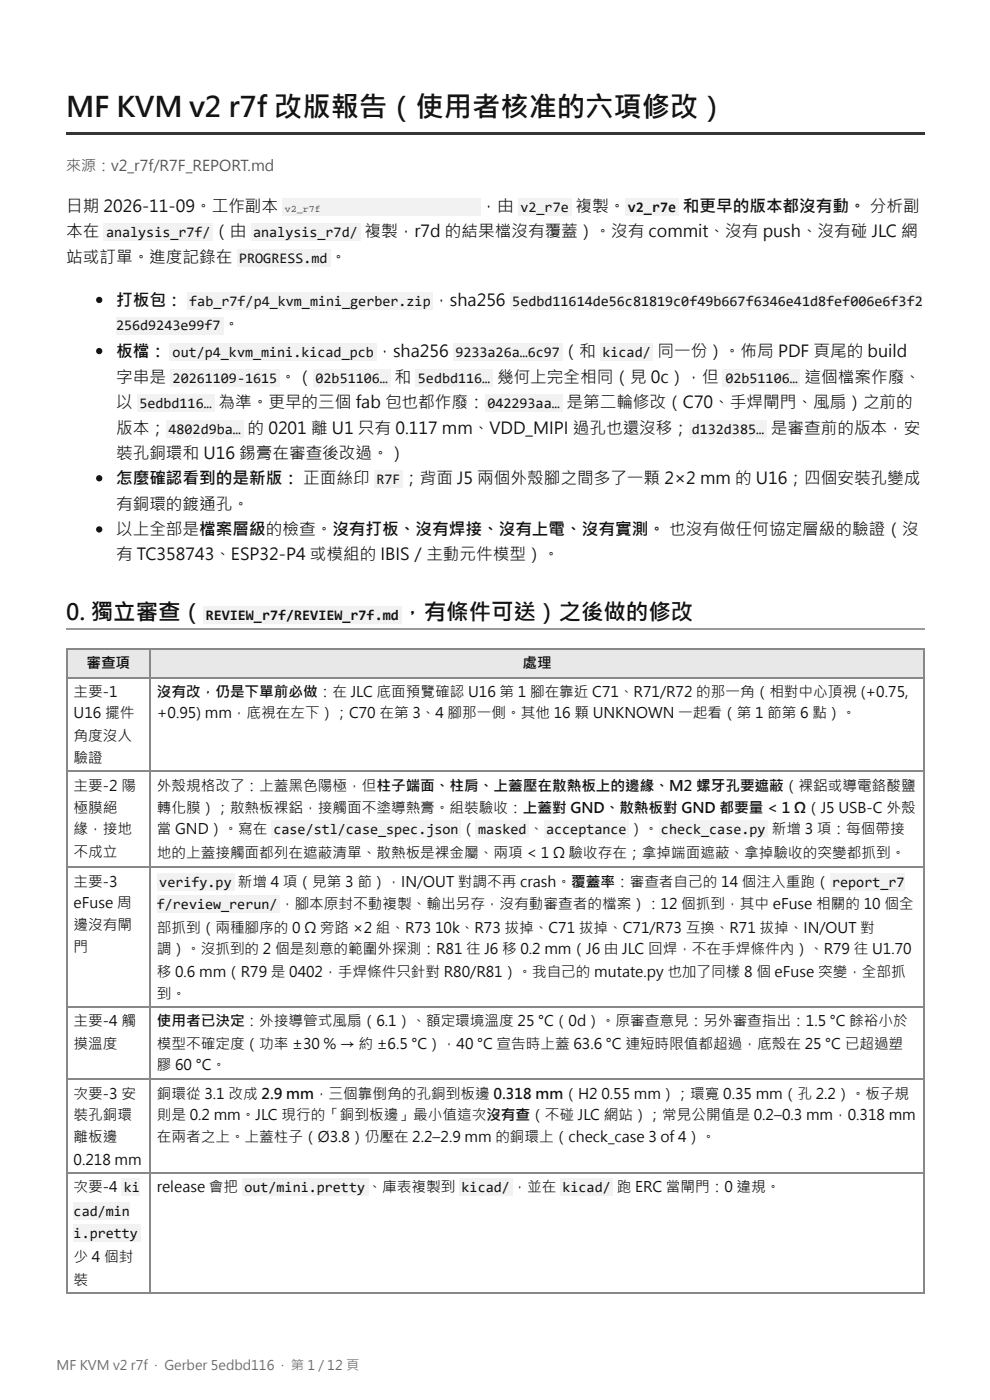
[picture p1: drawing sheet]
<svg xmlns="http://www.w3.org/2000/svg" width="210mm" height="297mm" viewBox="0 0 210 297" stroke-linecap="round" stroke-linejoin="round" font-family="sans-serif">
<defs><g id="words">
<text font-size="6" fill="#111" x="14" y="24.9">MF KVM v2 r7f 改版報告（使用 者核准的六項修改）</text>
<g font-size="4.8" fill="#111">
<text x="14" y="131.5">0. 獨立審查（</text>
<text x="85.1" y="131.5">，有條件可送）之後做的修改</text>
</g>
<g font-size="3.5" fill="#111">
<text x="14" y="45">日 期 2026-11-09。工作副本</text>
<text x="101.9" y="45">，由</text>
<text x="122" y="45">複製。</text>
<text x="144.8" y="45">和更早的版本都沒有動。 分析副</text>
<text x="14" y="50.3">本在</text>
<text x="45.2" y="50.3">（由</text>
<text x="77.3" y="50.3">複製，r7d 的結果檔沒有覆蓋）。沒有 commit、沒有 push、沒有碰 JLC 網</text>
<text x="14" y="55.8">站或訂單。進度記錄在</text>
<text x="70" y="55.8">。</text>
<text x="24.6" y="64.8">打板包：</text>
<text x="91.9" y="64.8">，sha256</text>
<text x="47.3" y="70.1">。</text>
<text x="24.6" y="75.7">板檔：</text>
<text x="79.8" y="75.7">，sha256</text>
<text x="119.3" y="75.7">（和</text>
<text x="139.4" y="75.7">同一份）。佈局 PDF 頁尾的 build</text>
<text x="24.6" y="81.2">字串是</text>
<text x="59.3" y="81.2">。（</text>
<text x="83.7" y="81.2">和</text>
<text x="105.4" y="81.2">幾何上完全相同（見 0c），但</text>
<text x="170.6" y="81.2">這個檔案作廢、</text>
<text x="24.6" y="86.5">以</text>
<text x="46.3" y="86.5">為準。更早的三個 fab 包也都作廢：</text>
<text x="120.1" y="86.5">是第二輪修改（C70、手焊閘門 、風扇）之前的</text>
<text x="24.6" y="92.1">版本；</text>
<text x="52.5" y="92.1">的 0201 離 U1 只有 0.117 mm、VDD_MIPI 過孔也還沒移；</text>
<text x="163.4" y="92.1">是審查前的版本，安</text>
<text x="24.6" y="97.4">裝孔銅環和 U16 錫膏在審查後改過。）</text>
<text x="24.6" y="102.7">怎麼確認看到的是新版： 正面絲印</text>
<text x="85.5" y="102.7">；背面 J5 兩個外殼腳之間多了一顆 2×2 mm 的 U16；四個安裝孔變成</text>
<text x="24.6" y="108.2">有銅環的鍍通孔。</text>
<text x="24.6" y="113.5">以上全部是檔案層級的檢查。沒有打板、沒有焊接、沒有上電、沒有實測。 也沒有做任何協定層級的驗證（沒</text>
<text x="24.6" y="118.8">有 TC358743、ESP32-P4 或模組的 IBIS／主動元件模型）。</text>
</g>
<text font-size="3.2" fill="#555" x="14" y="36.2">來源：v2_r7f/R7F_REPORT.md</text>
<g font-size="3.1" fill="#111">
<text x="110.4" y="45">v2_r7e</text>
<text x="133.1" y="45">v2_r7e</text>
<text x="22.5" y="50.3">analysis_r7f/</text>
<text x="53.7" y="50.3">analysis_r7d/</text>
<text x="50.7" y="55.8">PROGRESS.md</text>
<text x="40.1" y="64.8">fab_r7f/p4_kvm_mini_gerber.zip</text>
<text x="108.6" y="64.8">5edbd11614de56c81819c0f49b667f6346e41d8fef006e6f3f2</text>
<text x="24.6" y="70.1">256d9243e99f7</text>
<text x="36.6" y="75.7">out/p4_kvm_mini.kicad_pcb</text>
<text x="96.6" y="75.7">9233a26a…6c97</text>
<text x="127.7" y="75.7">kicad/</text>
<text x="36.6" y="81.2">20261109-1615</text>
<text x="66.9" y="81.2">02b51106…</text>
<text x="88.6" y="81.2">5edbd116…</text>
<text x="153.8" y="81.2">02b51106…</text>
<text x="29.5" y="86.5">5edbd116…</text>
<text x="103.3" y="86.5">042293aa…</text>
<text x="35.7" y="92.1">4802d9ba…</text>
<text x="146.7" y="92.1">d132d385…</text>
<text x="79.8" y="102.7">R7F</text>
<text x="43.6" y="131.5">REVIEW_r7f/REVIEW_r7f.md</text>
<text x="18.3" y="141.8">審查項</text>
<text x="110.8" y="141.8">處理</text>
<text x="15.6" y="147.9">主要-1</text>
<text x="33.2" y="147.9">沒有改，仍是下單前必做：在 JLC 底面預覽確認 U16 第 1 腳在靠近 C71、R71/R72 的那一角 （相對中心頂視 (+0.75,</text>
<text x="15.6" y="152.4">U16 擺件</text>
<text x="33.2" y="152.4">+0.95) mm，底視在左下）；C70 在第 3、4 腳那一側。其他 16 顆 UNKNOWN 一起看（第 1 節第 6 點）。</text>
<text x="15.6" y="157.2">角 度沒人</text>
<text x="15.6" y="161.9">驗證</text>
<text x="15.6" y="167.7">主要-2 陽</text>
<text x="33.2" y="167.7">外殼規格改了：上蓋黑色陽極，但柱子端面、柱肩、上蓋壓在散熱板上的邊緣、M2 螺牙孔要遮蔽（裸鋁或導電鉻酸鹽</text>
<text x="15.6" y="172.5">極膜絕</text>
<text x="33.2" y="172.5">轉化膜）；散熱板裸鋁，接觸面不塗導熱膏。組裝驗收：上蓋對 GND、散熱板對 GND 都要量 &lt; 1 Ω（J5 USB-C 外殼</text>
<text x="15.6" y="177">緣，接地</text>
<text x="33.2" y="177">當 GND）。寫在</text>
<text x="58" y="177">case/stl/case_spec.json</text>
<text x="97.8" y="177">（</text>
<text x="101.4" y="177">masked 、</text>
<text x="115.8" y="177">acceptance</text>
<text x="133.4" y="177">）。</text>
<text x="140.1" y="177">check_case.py</text>
<text x="163.6" y="177">新增 3 項：每個帶接</text>
<text x="15.6" y="181.8">不成立</text>
<text x="33.2" y="182">地的上蓋接觸面都列在遮蔽清單、散熱板是裸金屬、兩項 &lt; 1 Ω 驗收存在；拿掉端面遮蔽、拿掉驗收的突變都抓到。</text>
<text x="15.6" y="188.1">主要-3</text>
<text x="33.8" y="188.1">verify.py</text>
<text x="50.4" y="188.1">新增 4 項（見第 3 節），IN/OUT 對調不再 crash。覆蓋率：審查者自 己的 14 個注入重跑（</text>
<text x="176.4" y="188.1">report_r7</text>
<text x="15.6" y="192.6">eFuse 周</text>
<text x="15.6" y="197.4">邊沒有閘</text>
<text x="33.2" y="192.9">f/review_rerun/</text>
<text x="33.2" y="197.9">部抓到（兩種腳序的 0 Ω 旁路 ×2 組、R73</text>
<text x="59.4" y="192.9">，腳本原封不動複製、輸出另存，沒有動審查者的檔案）：12 個抓到，其中 eFuse 相關的 10 個全</text>
<text x="92.3" y="197.9">10k、R73 拔掉、C71 拔掉、C71/R73 互換、R71 拔掉、IN/OUT 對</text>
<text x="15.6" y="201.9">門</text>
<text x="33.2" y="202.4">調）。沒抓到的 2 個是刻意的範圍外探測：R81 往 J6 移 0.2 mm（J6 由 JLC 回焊，不在手焊條件內）、R79 往 U1.70</text>
<text x="33.2" y="207.2">移 0.6 mm（R79 是 0402，手焊條件只針對 R80/R81）。我自 己的 mutate.py 也加了同樣 8 個 eFuse 突變，全部抓</text>
<text x="33.2" y="211.9">到。</text>
<text x="15.6" y="217.8">主要-4 觸</text>
<text x="33.2" y="217.8">使用 者已決定：外接導管式風扇（6.1）、額定環境溫度 25 °C（0d）。原審查意見：另外審查指出：1.5 °C 餘裕小於</text>
<text x="15.6" y="222.5">摸溫度</text>
<text x="33.2" y="222.5">模型不確定度（功率 ±30 % → 約 ±6.5 °C），40 °C 宣告時上蓋 63.6 °C 連短時限值都超過，底殼在 25 °C 已超過塑</text>
<text x="33.2" y="227">膠 60 °C。</text>
<text x="15.6" y="233.1">次要-3 安</text>
<text x="33.2" y="233.1">銅環從 3.1 改成 2.9 mm，三個靠倒角 的孔銅到板邊 0.318 mm（H2</text>
<text x="127.5" y="233.1">0.55 mm）；環寬 0.35 mm（孔 2.2）。板子規</text>
<text x="15.6" y="237.6">裝孔銅環</text>
<text x="33.2" y="237.6">則是 0.2 mm。JLC 現行的「銅到板邊」最小值這次沒有查（不碰 JLC 網站）；常見公開值是 0.2–0.3 mm，0.318 mm</text>
<text x="15.6" y="242.4">離板邊</text>
<text x="33.2" y="242.4">在兩者之上。上蓋柱子（Ø3.8）仍壓在 2.2–2.9 mm 的銅環上（check_case 3 of 4）。</text>
<text x="15.6" y="247.1">0.218 mm</text>
<text x="15.6" y="252.9">次要-4</text>
<text x="15.6" y="258">cad/min</text>
<text x="26.3" y="252.9">ki</text>
<text x="33.2" y="252.9">release 會把</text>
<text x="51.8" y="252.9">out/mini.pretty 、庫表複製到</text>
<text x="97.9" y="252.9">kicad/ ，並在</text>
<text x="119.3" y="252.9">kicad/</text>
<text x="130.8" y="252.9">跑 ERC 當閘門 ：0 違規。</text>
<text x="15.6" y="262.7">i.pretty</text>
<text x="15.6" y="267.8">少 4 個封</text>
<text x="15.6" y="272.5">裝</text>
</g>
<text font-size="2.8" fill="#666b75" x="12" y="290.7">MF KVM v2 r7f · Gerber 5edbd116 · 第 1 / 12 頁</text>
<text font-size="2.1" fill="#333" x="60.4" y="44.9">v2_r7f</text>
</g></defs>
<path d="M14 28h182.1v.6h-182.1z" fill="#333"/>
<path d="M14 133.5h182.1" fill="none" stroke="#999" stroke-width=".26"/>
<g fill="#e8e8e8">
<path d="M14.3 137.8h17.4v5.9h-17.4z"/>
<path d="M31.7 137.8h164.4v5.9h-164.4z"/>
</g>
<path d="M14 137.7h182.1M14.2 137.6v136.8M31.9 137.6v136.8M195.9 137.6v136.8M14 143.8h182.1M14 163.6h182.1M14 184h182.1M14 213.7h182.1M14 229h182.1M14 248.8h182.1M14 274.2h182.1" fill="none" stroke="#888" stroke-width=".26"/>
<g fill="#f2f2f2">
<path d="M59.8 42.1h42.1v3.7h-42.1z"/>
<path d="M109.8 42.1h11.4v3.7h-11.4z"/>
<path d="M132.6 42.1h11.3v3.7h-11.3z"/>
<path d="M22 47.4h23.2v3.7h-23.2z"/>
<path d="M53.2 47.4h23.3v3.7h-23.3z"/>
<path d="M50.3 52.9h19.8v3.7h-19.8z"/>
</g>
<circle cx="21" cy="63.6" r=".66" fill="#111"/>
<g fill="#f2f2f2">
<path d="M39.7 61.9h52.1v3.7h-52.1z"/>
<path d="M108.2 61.9h87.3v3.7h-87.3z"/>
<path d="M24.6 67.2h22.8v3.7h-22.8z"/>
</g>
<circle cx="21" cy="74.5" r=".66" fill="#111"/>
<g fill="#f2f2f2">
<path d="M36 72.8h43.9v3.7h-43.9z"/>
<path d="M96 72.8h23.3v3.7h-23.3z"/>
<path d="M127.3 72.8h11.1v3.7h-11.1z"/>
<path d="M36 78.3h23.3v3.7h-23.3z"/>
<path d="M66.4 78.3h16.4v3.7h-16.4z"/>
<path d="M88.1 78.3h16.4v3.7h-16.4z"/>
<path d="M153.2 78.3h16.4v3.7h-16.4z"/>
<path d="M29.1 83.6h16.4v3.7h-16.4z"/>
<path d="M102.9 83.6h16.4v3.7h-16.4z"/>
<path d="M35.2 89.2h16.4v3.7h-16.4z"/>
<path d="M146 89.2h16.5v3.7h-16.5z"/>
</g>
<circle cx="21" cy="101.5" r=".66" fill="#111"/>
<path d="M79.4 99.7h6.1v3.8h-6.1z" fill="#f2f2f2"/>
<circle cx="21" cy="112.3" r=".66" fill="#111"/>
<g fill="#f2f2f2">
<path d="M43.1 128.6h42.1v3.7h-42.1z"/>
<path d="M57.4 174.1h40.2v3.7h-40.2z"/>
<path d="M100.8 174.1h11.4v3.7h-11.4z"/>
<path d="M115.4 174.1h17.9v3.7h-17.9z"/>
<path d="M139.7 174.1h23v3.7h-23z"/>
<path d="M33.3 185.2h16.4v3.7h-16.4z"/>
<path d="M175.9 185.2h15.9v3.7h-15.9z"/>
<path d="M33.3 190h26v3.7h-26z"/>
<path d="M25.7 250h3.9v3.7h-3.9z"/>
<path d="M15.6 255.1h11.9v3.7h-11.9z"/>
<path d="M15.6 259.8h14.3v3.7h-14.3z"/>
<path d="M51.3 250h26.8v3.7h-26.8z"/>
<path d="M97.4 250h11.3v3.7h-11.3z"/>
<path d="M118.8 250h11.1v3.7h-11.1z"/>
</g>
<use href="#words"/>
</svg>
